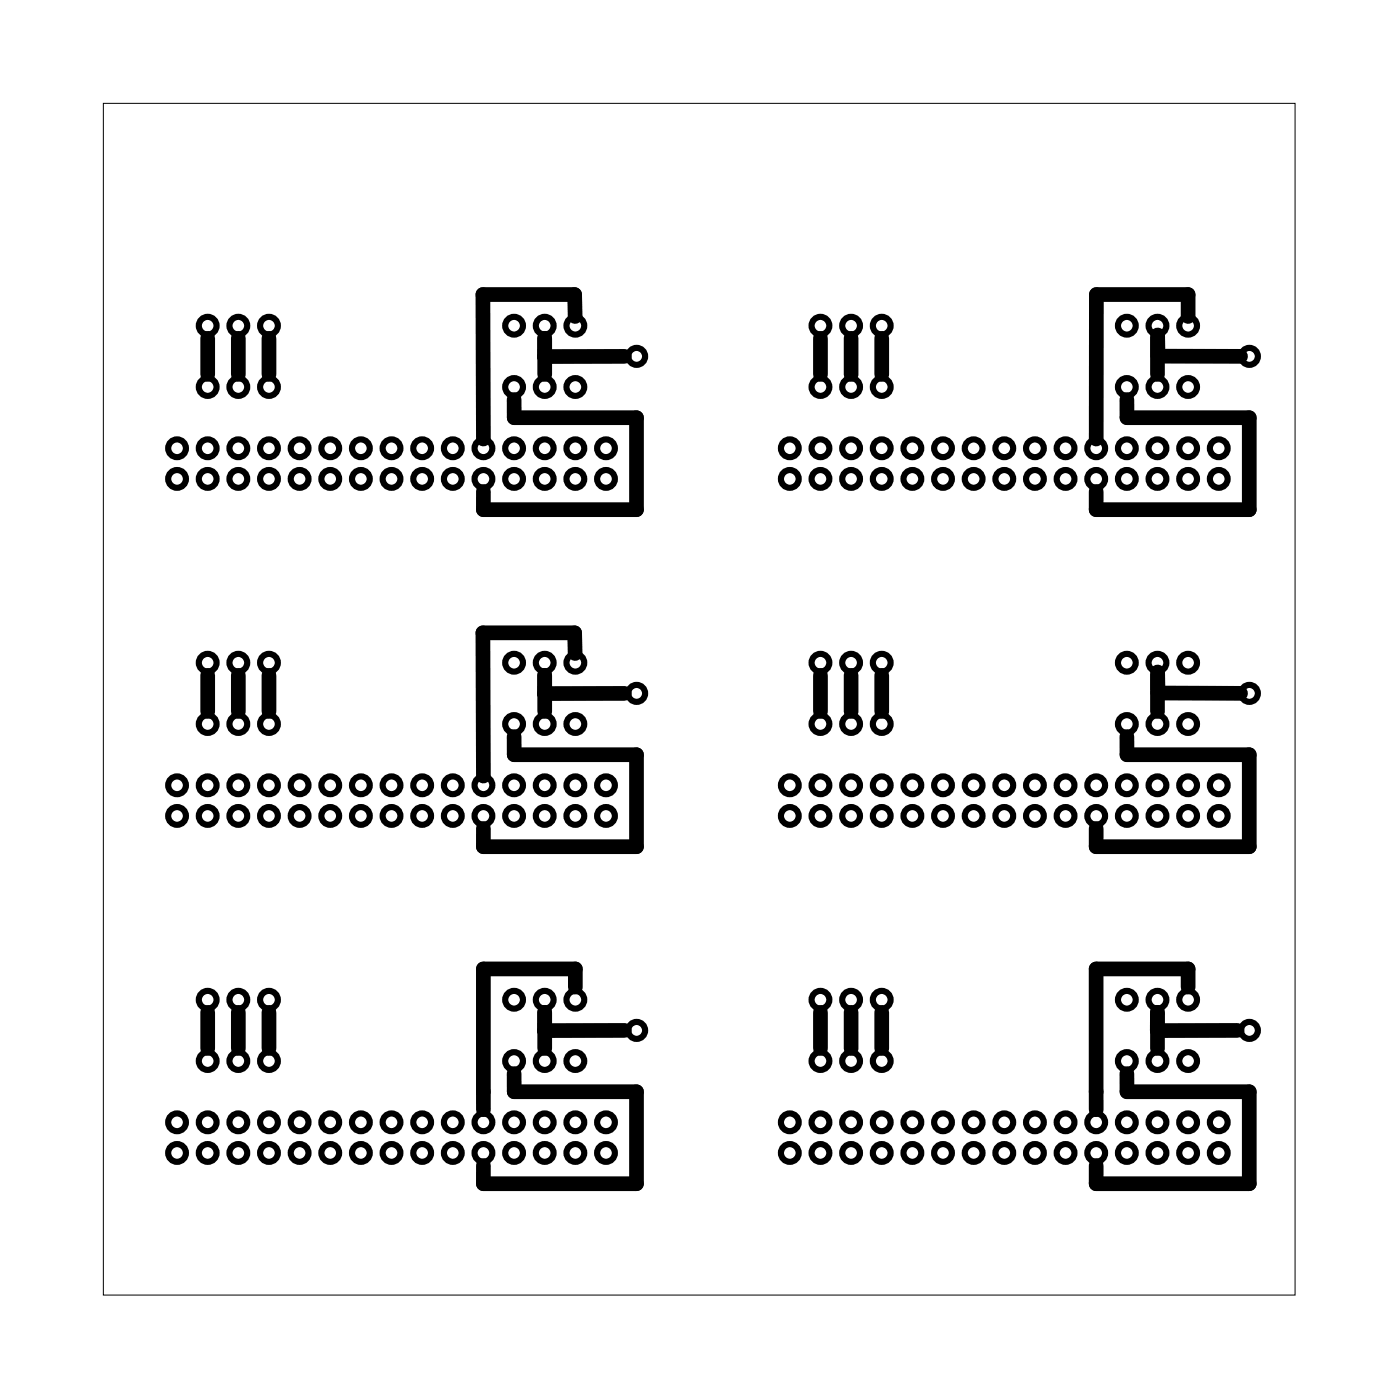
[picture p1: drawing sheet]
<svg xmlns="http://www.w3.org/2000/svg" width="116mm" height="116mm" viewBox="0 0 116 116" stroke-linecap="round" stroke-linejoin="round" font-family="sans-serif">
<path d="M8.6 8.6h98.8v98.8h-98.8z" fill="none" stroke="#000" stroke-width=".08"/>
<g fill="none" stroke="#000" stroke-width=".51">
<circle cx="14.7" cy="39.7" r=".74"/>
<circle cx="14.7" cy="37.2" r=".74"/>
<circle cx="17.2" cy="27" r=".74"/>
<circle cx="17.2" cy="32.1" r=".74"/>
<circle cx="17.2" cy="39.7" r=".74"/>
<circle cx="17.2" cy="37.2" r=".74"/>
<circle cx="19.8" cy="27" r=".74"/>
<circle cx="19.8" cy="32.1" r=".74"/>
<circle cx="19.8" cy="39.7" r=".74"/>
<circle cx="19.8" cy="37.2" r=".74"/>
<circle cx="22.3" cy="27" r=".74"/>
<circle cx="22.3" cy="32.1" r=".74"/>
<circle cx="22.3" cy="39.7" r=".74"/>
<circle cx="22.3" cy="37.2" r=".74"/>
<circle cx="24.8" cy="37.2" r=".74"/>
<circle cx="24.8" cy="39.7" r=".74"/>
<circle cx="27.4" cy="39.7" r=".74"/>
<circle cx="27.4" cy="37.2" r=".74"/>
<circle cx="29.9" cy="39.7" r=".74"/>
<circle cx="29.9" cy="37.2" r=".74"/>
<circle cx="32.5" cy="37.2" r=".74"/>
<circle cx="32.5" cy="39.7" r=".74"/>
<circle cx="35" cy="37.2" r=".74"/>
<circle cx="35" cy="39.7" r=".74"/>
<circle cx="37.5" cy="39.7" r=".74"/>
<circle cx="37.5" cy="37.2" r=".74"/>
<circle cx="40.1" cy="37.2" r=".74"/>
<circle cx="40.1" cy="39.7" r=".74"/>
<circle cx="42.6" cy="27" r=".74"/>
<circle cx="42.6" cy="32.1" r=".74"/>
<circle cx="42.6" cy="39.7" r=".74"/>
<circle cx="42.6" cy="37.2" r=".74"/>
<circle cx="45.2" cy="27" r=".74"/>
<circle cx="45.2" cy="32.1" r=".74"/>
<circle cx="45.2" cy="39.7" r=".74"/>
<circle cx="45.2" cy="37.2" r=".74"/>
<circle cx="47.7" cy="32.1" r=".74"/>
<circle cx="47.7" cy="27" r=".74"/>
<circle cx="47.7" cy="39.7" r=".74"/>
<circle cx="47.7" cy="37.2" r=".74"/>
<circle cx="50.2" cy="39.7" r=".74"/>
<circle cx="50.2" cy="37.2" r=".74"/>
<circle cx="52.8" cy="29.5" r=".7"/>
<circle cx="65.5" cy="39.7" r=".74"/>
<circle cx="65.5" cy="37.2" r=".74"/>
<circle cx="68" cy="27" r=".74"/>
<circle cx="68" cy="32.1" r=".74"/>
<circle cx="68" cy="37.2" r=".74"/>
<circle cx="68" cy="39.7" r=".74"/>
<circle cx="70.6" cy="27" r=".74"/>
<circle cx="70.6" cy="32.1" r=".74"/>
<circle cx="70.6" cy="37.2" r=".74"/>
<circle cx="70.6" cy="39.7" r=".74"/>
<circle cx="73.1" cy="27" r=".74"/>
<circle cx="73.1" cy="32.1" r=".74"/>
<circle cx="73.1" cy="37.2" r=".74"/>
<circle cx="73.1" cy="39.7" r=".74"/>
<circle cx="75.6" cy="37.2" r=".74"/>
<circle cx="75.6" cy="39.7" r=".74"/>
<circle cx="78.2" cy="39.7" r=".74"/>
<circle cx="78.2" cy="37.2" r=".74"/>
<circle cx="80.7" cy="39.7" r=".74"/>
<circle cx="80.7" cy="37.2" r=".74"/>
<circle cx="83.3" cy="39.7" r=".74"/>
<circle cx="83.3" cy="37.2" r=".74"/>
<circle cx="85.8" cy="39.7" r=".74"/>
<circle cx="85.8" cy="37.2" r=".74"/>
<circle cx="88.3" cy="37.2" r=".74"/>
<circle cx="88.3" cy="39.7" r=".74"/>
<circle cx="90.9" cy="39.7" r=".74"/>
<circle cx="90.9" cy="37.2" r=".74"/>
<circle cx="93.4" cy="27" r=".74"/>
<circle cx="93.4" cy="32.1" r=".74"/>
<circle cx="93.4" cy="37.2" r=".74"/>
<circle cx="93.4" cy="39.7" r=".74"/>
<circle cx="96" cy="32.1" r=".74"/>
<circle cx="96" cy="27" r=".74"/>
<circle cx="96" cy="39.7" r=".74"/>
<circle cx="96" cy="37.2" r=".74"/>
<circle cx="98.5" cy="32.1" r=".74"/>
<circle cx="98.5" cy="27" r=".74"/>
<circle cx="98.5" cy="37.2" r=".74"/>
<circle cx="98.5" cy="39.7" r=".74"/>
<circle cx="101" cy="37.2" r=".74"/>
<circle cx="101" cy="39.7" r=".74"/>
<circle cx="103.6" cy="29.5" r=".7"/>
<circle cx="17.2" cy="54.9" r=".74"/>
<circle cx="19.8" cy="54.9" r=".74"/>
<circle cx="22.3" cy="54.9" r=".74"/>
<circle cx="42.6" cy="54.9" r=".74"/>
<circle cx="45.2" cy="54.9" r=".74"/>
<circle cx="47.7" cy="54.9" r=".74"/>
<circle cx="52.8" cy="57.5" r=".7"/>
<circle cx="68" cy="54.9" r=".74"/>
<circle cx="70.6" cy="54.9" r=".74"/>
<circle cx="73.1" cy="54.9" r=".74"/>
<circle cx="93.4" cy="54.9" r=".74"/>
<circle cx="96" cy="54.9" r=".74"/>
<circle cx="98.5" cy="54.9" r=".74"/>
<circle cx="103.6" cy="57.5" r=".7"/>
<circle cx="14.7" cy="65.1" r=".74"/>
<circle cx="14.7" cy="67.6" r=".74"/>
<circle cx="17.2" cy="60" r=".74"/>
<circle cx="17.2" cy="65.1" r=".74"/>
<circle cx="17.2" cy="67.6" r=".74"/>
<circle cx="19.8" cy="60" r=".74"/>
<circle cx="19.8" cy="65.1" r=".74"/>
<circle cx="19.8" cy="67.6" r=".74"/>
<circle cx="22.3" cy="60" r=".74"/>
<circle cx="22.3" cy="67.6" r=".74"/>
<circle cx="22.3" cy="65.1" r=".74"/>
<circle cx="24.8" cy="65.1" r=".74"/>
<circle cx="24.8" cy="67.6" r=".74"/>
<circle cx="27.4" cy="65.1" r=".74"/>
<circle cx="27.4" cy="67.6" r=".74"/>
<circle cx="29.9" cy="65.1" r=".74"/>
<circle cx="29.9" cy="67.6" r=".74"/>
<circle cx="32.5" cy="65.1" r=".74"/>
<circle cx="32.5" cy="67.6" r=".74"/>
<circle cx="35" cy="67.6" r=".74"/>
<circle cx="35" cy="65.1" r=".74"/>
<circle cx="37.5" cy="65.1" r=".74"/>
<circle cx="37.5" cy="67.6" r=".74"/>
<circle cx="40.1" cy="65.1" r=".74"/>
<circle cx="40.1" cy="67.6" r=".74"/>
<circle cx="42.6" cy="60" r=".74"/>
<circle cx="42.6" cy="65.1" r=".74"/>
<circle cx="42.6" cy="67.6" r=".74"/>
<circle cx="45.2" cy="60" r=".74"/>
<circle cx="45.2" cy="65.1" r=".74"/>
<circle cx="45.2" cy="67.6" r=".74"/>
<circle cx="47.7" cy="60" r=".74"/>
<circle cx="47.7" cy="65.1" r=".74"/>
<circle cx="47.7" cy="67.6" r=".74"/>
<circle cx="50.2" cy="65.1" r=".74"/>
<circle cx="50.2" cy="67.6" r=".74"/>
<circle cx="65.5" cy="65.1" r=".74"/>
<circle cx="65.5" cy="67.6" r=".74"/>
<circle cx="68" cy="60" r=".74"/>
<circle cx="68" cy="67.6" r=".74"/>
<circle cx="68" cy="65.1" r=".74"/>
<circle cx="70.6" cy="60" r=".74"/>
<circle cx="70.6" cy="65.1" r=".74"/>
<circle cx="70.6" cy="67.6" r=".74"/>
<circle cx="73.1" cy="60" r=".74"/>
<circle cx="73.1" cy="65.1" r=".74"/>
<circle cx="73.1" cy="67.6" r=".74"/>
<circle cx="75.6" cy="65.1" r=".74"/>
<circle cx="75.6" cy="67.6" r=".74"/>
<circle cx="78.2" cy="65.1" r=".74"/>
<circle cx="78.2" cy="67.6" r=".74"/>
<circle cx="80.7" cy="65.1" r=".74"/>
<circle cx="80.7" cy="67.6" r=".74"/>
<circle cx="83.3" cy="65.1" r=".74"/>
<circle cx="83.3" cy="67.6" r=".74"/>
<circle cx="85.8" cy="67.6" r=".74"/>
<circle cx="85.8" cy="65.1" r=".74"/>
<circle cx="88.3" cy="65.1" r=".74"/>
<circle cx="88.3" cy="67.6" r=".74"/>
<circle cx="90.9" cy="65.1" r=".74"/>
<circle cx="90.9" cy="67.6" r=".74"/>
<circle cx="93.4" cy="60" r=".74"/>
<circle cx="93.4" cy="65.1" r=".74"/>
<circle cx="93.4" cy="67.6" r=".74"/>
<circle cx="96" cy="60" r=".74"/>
<circle cx="96" cy="67.6" r=".74"/>
<circle cx="96" cy="65.1" r=".74"/>
<circle cx="98.5" cy="60" r=".74"/>
<circle cx="98.5" cy="65.1" r=".74"/>
<circle cx="98.5" cy="67.6" r=".74"/>
<circle cx="101" cy="67.6" r=".74"/>
<circle cx="101" cy="65.1" r=".74"/>
<circle cx="14.7" cy="95.6" r=".74"/>
<circle cx="14.7" cy="93" r=".74"/>
<circle cx="17.2" cy="88" r=".74"/>
<circle cx="17.2" cy="82.9" r=".74"/>
<circle cx="17.2" cy="95.6" r=".74"/>
<circle cx="17.2" cy="93" r=".74"/>
<circle cx="19.8" cy="88" r=".74"/>
<circle cx="19.8" cy="82.9" r=".74"/>
<circle cx="19.8" cy="95.6" r=".74"/>
<circle cx="19.8" cy="93" r=".74"/>
<circle cx="22.3" cy="88" r=".74"/>
<circle cx="22.3" cy="82.9" r=".74"/>
<circle cx="22.3" cy="95.6" r=".74"/>
<circle cx="22.3" cy="93" r=".74"/>
<circle cx="24.8" cy="95.6" r=".74"/>
<circle cx="24.8" cy="93" r=".74"/>
<circle cx="27.4" cy="95.6" r=".74"/>
<circle cx="27.4" cy="93" r=".74"/>
<circle cx="29.9" cy="95.6" r=".74"/>
<circle cx="29.9" cy="93" r=".74"/>
<circle cx="32.5" cy="95.6" r=".74"/>
<circle cx="32.5" cy="93" r=".74"/>
<circle cx="35" cy="93" r=".74"/>
<circle cx="35" cy="95.6" r=".74"/>
<circle cx="37.5" cy="95.6" r=".74"/>
<circle cx="37.5" cy="93" r=".74"/>
<circle cx="40.1" cy="95.6" r=".74"/>
<circle cx="40.1" cy="93" r=".74"/>
<circle cx="42.6" cy="88" r=".74"/>
<circle cx="42.6" cy="82.9" r=".74"/>
<circle cx="42.6" cy="95.6" r=".74"/>
<circle cx="42.6" cy="93" r=".74"/>
<circle cx="45.2" cy="82.9" r=".74"/>
<circle cx="45.2" cy="88" r=".74"/>
<circle cx="45.2" cy="95.6" r=".74"/>
<circle cx="45.2" cy="93" r=".74"/>
<circle cx="47.7" cy="82.9" r=".74"/>
<circle cx="47.7" cy="88" r=".74"/>
<circle cx="47.7" cy="95.6" r=".74"/>
<circle cx="47.7" cy="93" r=".74"/>
<circle cx="50.2" cy="95.6" r=".74"/>
<circle cx="50.2" cy="93" r=".74"/>
<circle cx="52.8" cy="85.4" r=".7"/>
<circle cx="65.5" cy="95.6" r=".74"/>
<circle cx="65.5" cy="93" r=".74"/>
<circle cx="68" cy="88" r=".74"/>
<circle cx="68" cy="82.9" r=".74"/>
<circle cx="68" cy="95.6" r=".74"/>
<circle cx="68" cy="93" r=".74"/>
<circle cx="70.6" cy="82.9" r=".74"/>
<circle cx="70.6" cy="88" r=".74"/>
<circle cx="70.6" cy="95.6" r=".74"/>
<circle cx="70.6" cy="93" r=".74"/>
<circle cx="73.1" cy="82.9" r=".74"/>
<circle cx="73.1" cy="88" r=".74"/>
<circle cx="73.1" cy="95.6" r=".74"/>
<circle cx="73.1" cy="93" r=".74"/>
<circle cx="75.6" cy="95.6" r=".74"/>
<circle cx="75.6" cy="93" r=".74"/>
<circle cx="78.2" cy="93" r=".74"/>
<circle cx="78.2" cy="95.6" r=".74"/>
<circle cx="80.7" cy="93" r=".74"/>
<circle cx="80.7" cy="95.6" r=".74"/>
<circle cx="83.3" cy="95.6" r=".74"/>
<circle cx="83.3" cy="93" r=".74"/>
<circle cx="85.8" cy="95.6" r=".74"/>
<circle cx="85.8" cy="93" r=".74"/>
<circle cx="88.3" cy="93" r=".74"/>
<circle cx="88.3" cy="95.6" r=".74"/>
<circle cx="90.9" cy="93" r=".74"/>
<circle cx="90.9" cy="95.6" r=".74"/>
<circle cx="93.4" cy="82.9" r=".74"/>
<circle cx="93.4" cy="88" r=".74"/>
<circle cx="93.4" cy="93" r=".74"/>
<circle cx="93.4" cy="95.6" r=".74"/>
<circle cx="96" cy="82.9" r=".74"/>
<circle cx="96" cy="88" r=".74"/>
<circle cx="96" cy="93" r=".74"/>
<circle cx="96" cy="95.6" r=".74"/>
<circle cx="98.5" cy="88" r=".74"/>
<circle cx="98.5" cy="82.9" r=".74"/>
<circle cx="98.5" cy="93" r=".74"/>
<circle cx="98.5" cy="95.6" r=".74"/>
<circle cx="101" cy="93" r=".74"/>
<circle cx="101" cy="95.6" r=".74"/>
<circle cx="103.6" cy="85.4" r=".7"/>
</g>
<g fill="none" stroke="#000" stroke-width="1.2">
<path d="M17.2 28.1v2.9M19.8 28.1v2.9M22.3 28.1v2.9M42.6 33.1v1.5h10.2v7.7h-12.7v-1.5M45.1 29.6l.1-1.5v2.9M45.1 29.6h.1M47.7 26.2l-.1-1.8h-7.6l.1 12M51.8 29.5l-6.7 .1M68 28.1v2.9M70.6 28.1v2.9M73.1 28.1v2.9M93.4 33.1v1.5h10.2v7.7h-12.7v-1.5"/>
<path d="M96 28.1v2.9M96 27.8v1.7h6.8M98.5 26.2v-1.8h-7.6v12M17.2 56v3M19.8 56v3M22.3 56v3M45.1 57.5l.1-1.5v3M45.1 57.5h.1M47.7 54.2l-.1-1.7h-7.6l.1 11.8M51.8 57.5h-6.7M68 56v3M70.6 56v3"/>
<path d="M73.1 56v3M96 56v3M96 55.7v1.8h6.8M42.6 61.1v1.5h10.2v7.6h-12.7v-1.5M93.4 61.1v1.5h10.2v7.6h-12.7v-1.5M17.2 83.9v3M19.8 83.9v3M22.3 83.9v3M42.6 89v1.5h10.2v7.6h-12.7v-1.5M47.7 81.8v-1.5h-7.6v11.7M51.8 85.4h-6.7l.1-1.5v3M68 83.9v3"/>
<path d="M70.6 83.9v3M73.1 83.9v3M93.4 89v1.5h10.2v7.6h-12.7v-1.5M96 83.9l-.1 1.5h6.7M96 83.9v3M98.5 81.8v-1.5h-7.6v11.7"/>
</g>
</svg>
